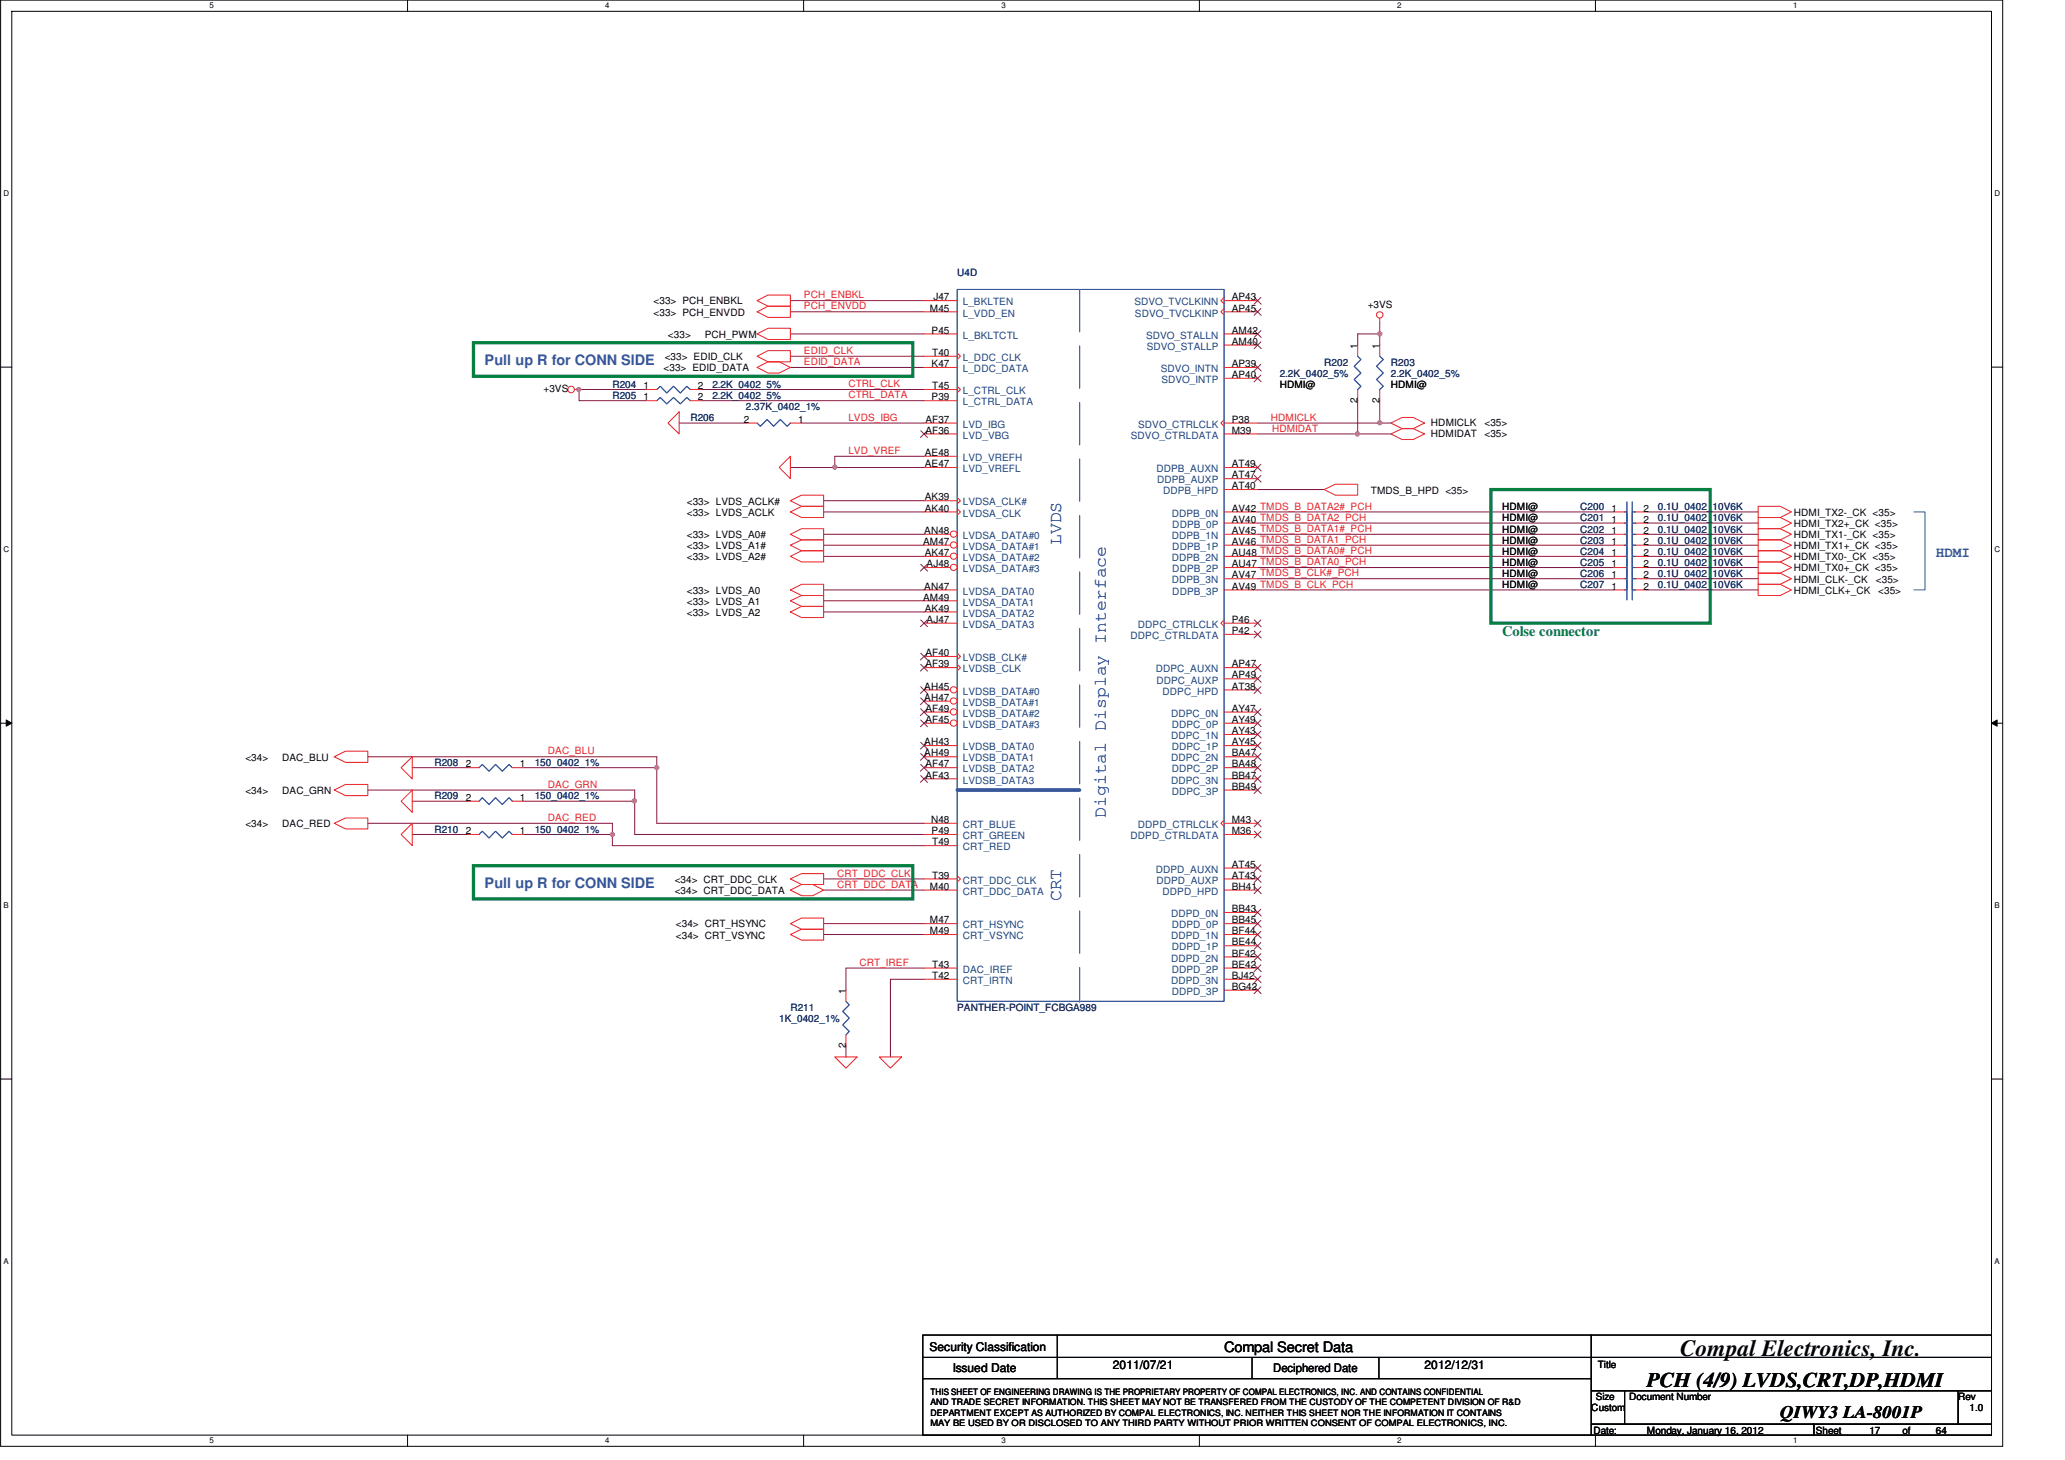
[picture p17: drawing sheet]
<svg xmlns="http://www.w3.org/2000/svg" width="297mm" height="210mm" viewBox="0 0 297 210" stroke-linecap="round" stroke-linejoin="round" font-family="sans-serif">
<defs><g id="words">
<text font-size="3.3" fill="#010202" x="241.7" y="195.1">Compal Electronics, Inc.</text>
<text font-size="3" fill="#010202" x="236.9" y="199.5">PCH (4/9) LVDS,CRT,DP,HDMI</text>
<g font-size="2.5" fill="#3553a4">
<text x="152.6" y="78.4" transform="rotate(-90 152.6 78.4)">LVDS</text>
<text x="159.1" y="117.6" transform="rotate(-90 159.1 117.6)">Digital Display Interface</text>
<text x="152.6" y="129.6" transform="rotate(-90 152.6 129.6)">CRT</text>
</g>
<text font-size="2.5" fill="#010202" x="256.1" y="203.9">QIWY3 LA-8001P</text>
<g font-size="2.1" fill="#3553a4">
<text x="69.7" y="52.5">Pull up R for CONN SIDE</text>
<text x="278.5" y="80.1">HDMI</text>
<text x="69.7" y="127.7">Pull up R for CONN SIDE</text>
</g>
<text font-size="2.1" fill="#058040" x="216.1" y="91.5">Colse connector</text>
<text font-size="2.1" fill="#010202" x="176.1" y="194.4">Compal Secret Data</text>
<g font-size="1.7" fill="#010202">
<text x="133.7" y="194.3">Security Classification</text>
<text x="137.1" y="197.3">Issued Date</text>
<text x="160.1" y="196.8">2011/07/21</text>
<text x="183.1" y="197.4">Deciphered Date</text>
<text x="204.9" y="196.8">2012/12/31</text>
</g>
<g font-size="1.4" fill="#282972">
<text x="137.7" y="39.8">U4D</text>
<text x="190.5" y="52.6">R202</text>
<text x="200.1" y="52.6">R203</text>
<text x="88.1" y="55.8">R204</text>
<text x="88.1" y="57.4">R205</text>
<text x="102.5" y="55.8">2.2K_0402_5%</text>
<text x="102.5" y="57.4">2.2K_0402_5%</text>
<text x="107.3" y="59">2.37K_0402_1%</text>
<text x="184.1" y="54.2">2.2K_0402_5%</text>
<text x="200.1" y="54.2">2.2K_0402_5%</text>
<text x="99.3" y="60.6">R206</text>
<text x="227.3" y="76.6">C202</text>
<text x="227.3" y="73.4">C200</text>
<text x="227.3" y="75">C201</text>
<text x="238.5" y="76.6">0.1U_0402_10V6K</text>
<text x="238.5" y="73.4">0.1U_0402_10V6K</text>
<text x="238.5" y="75">0.1U_0402_10V6K</text>
<text x="227.3" y="79.8">C204</text>
<text x="227.3" y="81.4">C205</text>
<text x="227.3" y="78.2">C203</text>
<text x="227.3" y="83">C206</text>
<text x="238.5" y="79.8">0.1U_0402_10V6K</text>
<text x="238.5" y="81.4">0.1U_0402_10V6K</text>
<text x="238.5" y="78.2">0.1U_0402_10V6K</text>
<text x="238.5" y="83">0.1U_0402_10V6K</text>
<text x="227.3" y="84.6">C207</text>
<text x="238.5" y="84.6">0.1U_0402_10V6K</text>
<text x="62.5" y="110.2">R208</text>
<text x="76.9" y="110.2">150_0402_1%</text>
<text x="62.5" y="119.8">R210</text>
<text x="62.5" y="115">R209</text>
<text x="76.9" y="119.8">150_0402_1%</text>
<text x="76.9" y="115">150_0402_1%</text>
<text x="112.1" y="147">1K_0402_1%</text>
<text x="113.7" y="145.4">R211</text>
<text x="137.7" y="145.4">PANTHER-POINT_FCBGA989</text>
</g>
<g font-size="1.4" fill="#010202">
<text x="94" y="43.8">&lt;33&gt; PCH_ENBKL</text>
<text x="94" y="45.4">&lt;33&gt; PCH_ENVDD</text>
<text x="133.8" y="44.8">M45</text>
<text x="134" y="48">P45</text>
<text x="134.3" y="43.2">J47</text>
<text x="177.2" y="43.2">AP43</text>
<text x="177.2" y="48">AM42</text>
<text x="177.2" y="44.8">AP45</text>
<text x="196.7" y="44.3">+3VS</text>
<text x="95.4" y="53.4">&lt;33&gt; EDID_DATA</text>
<text x="95.6" y="51.8">&lt;33&gt; EDID_CLK</text>
<text x="96.1" y="48.6">&lt;33&gt;</text>
<text x="101.4" y="48.6">PCH_PWM</text>
<text x="134" y="52.8">K47</text>
<text x="134.1" y="51.2">T40</text>
<text x="177.2" y="52.8">AP39</text>
<text x="177.2" y="49.6">AM40</text>
<text x="195.3" y="50.1" transform="rotate(-90 195.3 50.1)">1</text>
<text x="198.4" y="50.1" transform="rotate(-90 198.4 50.1)">1</text>
<text x="78.2" y="56.4">+3VS</text>
<text x="92.6" y="56">1</text>
<text x="92.6" y="57.6">1</text>
<text x="100.4" y="56">2</text>
<text x="100.4" y="57.6">2</text>
<text x="134" y="57.6">P39</text>
<text x="134.1" y="56">T45</text>
<text x="177.2" y="54.4">AP40</text>
<text x="184.1" y="55.8">HDMI@</text>
<text x="195.3" y="57.9" transform="rotate(-90 195.3 57.9)">2</text>
<text x="198.4" y="57.9" transform="rotate(-90 198.4 57.9)">2</text>
<text x="200.1" y="55.8">HDMI@</text>
<text x="107" y="60.8">2</text>
<text x="114.8" y="60.8">1</text>
<text x="133" y="65.6">AE48</text>
<text x="133.1" y="60.8">AF37</text>
<text x="133.1" y="62.4">AF36</text>
<text x="177.2" y="60.8">P38</text>
<text x="177.2" y="62.4">M39</text>
<text x="205.8" y="62.8">HDMIDAT</text>
<text x="205.8" y="61.2">HDMICLK</text>
<text x="213.5" y="62.8">&lt;35&gt;</text>
<text x="213.5" y="61.2">&lt;35&gt;</text>
<text x="133" y="72">AK39</text>
<text x="133" y="67.2">AE47</text>
<text x="177.2" y="67.2">AT49</text>
<text x="177.2" y="68.8">AT47</text>
<text x="177.2" y="70.4">AT40</text>
<text x="197.2" y="71">TMDS_B_HPD &lt;35&gt;</text>
<text x="98.8" y="72.6">&lt;33&gt; LVDS_ACLK#</text>
<text x="98.8" y="74.2">&lt;33&gt; LVDS_ACLK</text>
<text x="98.8" y="77.4">&lt;33&gt; LVDS_A0#</text>
<text x="133" y="76.8">AN48</text>
<text x="133" y="73.6">AK40</text>
<text x="177.2" y="73.6">AV42 TMDS_B_DATA2#_PCH</text>
<text x="177.2" y="76.8">AV45 TMDS_B_DATA1#_PCH</text>
<text x="177.2" y="75.2">AV40 TMDS_B_DATA2_PCH</text>
<text x="216.1" y="76.6">HDMI@</text>
<text x="216.1" y="73.4">HDMI@</text>
<text x="216.1" y="75">HDMI@</text>
<text x="231.8" y="76.8">1</text>
<text x="231.8" y="73.6">1</text>
<text x="231.8" y="75.2">1</text>
<text x="236.4" y="76.8">2</text>
<text x="236.4" y="73.6">2</text>
<text x="236.4" y="75.2">2</text>
<text x="258" y="74.2">HDMI_TX2-_CK &lt;35&gt;</text>
<text x="258" y="75.8">HDMI_TX2+_CK &lt;35&gt;</text>
<text x="258" y="77.4">HDMI_TX1-_CK &lt;35&gt;</text>
<text x="98.8" y="79">&lt;33&gt; LVDS_A1#</text>
<text x="98.8" y="80.6">&lt;33&gt; LVDS_A2#</text>
<text x="132.8" y="78.4">AM47</text>
<text x="133" y="80">AK47</text>
<text x="133.3" y="81.6">AJ48</text>
<text x="177.2" y="80">AU48 TMDS_B_DATA0#_PCH</text>
<text x="177.2" y="83.2">AV47 TMDS_B_CLK#_PCH</text>
<text x="177.2" y="78.4">AV46 TMDS_B_DATA1_PCH</text>
<text x="177.2" y="81.6">AU47 TMDS_B_DATA0_PCH</text>
<text x="216.1" y="79.8">HDMI@</text>
<text x="216.1" y="81.4">HDMI@</text>
<text x="216.1" y="78.2">HDMI@</text>
<text x="216.1" y="83">HDMI@</text>
<text x="231.8" y="80">1</text>
<text x="231.8" y="81.6">1</text>
<text x="231.8" y="78.4">1</text>
<text x="231.8" y="83.2">1</text>
<text x="236.4" y="80">2</text>
<text x="236.4" y="81.6">2</text>
<text x="236.4" y="78.4">2</text>
<text x="236.4" y="83.2">2</text>
<text x="258" y="79">HDMI_TX1+_CK &lt;35&gt;</text>
<text x="258" y="80.6">HDMI_TX0-_CK &lt;35&gt;</text>
<text x="258" y="82.2">HDMI_TX0+_CK &lt;35&gt;</text>
<text x="258" y="83.8">HDMI_CLK-_CK</text>
<text x="269.8" y="83.8">&lt;35&gt;</text>
<text x="98.8" y="85.4">&lt;33&gt; LVDS_A0</text>
<text x="98.8" y="87">&lt;33&gt; LVDS_A1</text>
<text x="98.8" y="88.6">&lt;33&gt; LVDS_A2</text>
<text x="132.8" y="86.4">AM49</text>
<text x="133" y="84.8">AN47</text>
<text x="133" y="88">AK49</text>
<text x="133.3" y="89.6">AJ47</text>
<text x="177.2" y="89.6">P46</text>
<text x="177.2" y="84.8">AV49 TMDS_B_CLK_PCH</text>
<text x="216.1" y="84.6">HDMI@</text>
<text x="231.8" y="84.8">1</text>
<text x="236.4" y="84.8">2</text>
<text x="258" y="85.4">HDMI_CLK+_CK</text>
<text x="270.2" y="85.4">&lt;35&gt;</text>
<text x="133.1" y="94.4">AF40</text>
<text x="133.1" y="96">AF39</text>
<text x="177.2" y="91.2">P42</text>
<text x="177.2" y="96">AP47</text>
<text x="133" y="99.2">AH45</text>
<text x="133" y="100.8">AH47</text>
<text x="177.2" y="97.6">AP49</text>
<text x="177.2" y="99.2">AT38</text>
<text x="133" y="107.2">AH43</text>
<text x="133.1" y="102.4">AF49</text>
<text x="133.1" y="104">AF45</text>
<text x="177.2" y="107.2">AY45</text>
<text x="177.2" y="104">AY49</text>
<text x="177.2" y="102.4">AY47</text>
<text x="177.2" y="105.6">AY43</text>
<text x="35.3" y="109.4">&lt;34&gt;</text>
<text x="40.6" y="109.4">DAC_BLU</text>
<text x="67" y="110.4">2</text>
<text x="74.8" y="110.4">1</text>
<text x="133" y="108.8">AH49</text>
<text x="133.1" y="110.4">AF47</text>
<text x="133.1" y="112">AF43</text>
<text x="177.2" y="110.4">BA48</text>
<text x="177.2" y="113.6">BB49</text>
<text x="177.2" y="108.8">BA47</text>
<text x="177.2" y="112">BB47</text>
<text x="35.3" y="114.2">&lt;34&gt;</text>
<text x="35.3" y="119">&lt;34&gt;</text>
<text x="40.6" y="114.2">DAC_GRN</text>
<text x="40.6" y="119">DAC_RED</text>
<text x="67" y="120">2</text>
<text x="67" y="115.2">2</text>
<text x="74.8" y="120">1</text>
<text x="74.8" y="115.2">1</text>
<text x="133.9" y="118.4">N48</text>
<text x="134" y="120">P49</text>
<text x="177.2" y="120">M36</text>
<text x="177.2" y="118.4">M43</text>
<text x="134.1" y="121.6">T49</text>
<text x="177.2" y="124.8">AT45</text>
<text x="97.1" y="127">&lt;34&gt; CRT_DDC_CLK</text>
<text x="97.1" y="128.6">&lt;34&gt; CRT_DDC_DATA</text>
<text x="133.8" y="128">M40</text>
<text x="134.1" y="126.4">T39</text>
<text x="177.2" y="126.4">AT43</text>
<text x="177.2" y="128">BH41</text>
<text x="177.2" y="131.2">BB43</text>
<text x="97.2" y="133.4">&lt;34&gt; CRT_HSYNC</text>
<text x="97.2" y="135">&lt;34&gt; CRT_VSYNC</text>
<text x="133.8" y="132.8">M47</text>
<text x="133.8" y="134.4">M49</text>
<text x="177.2" y="132.8">BB45</text>
<text x="177.2" y="136">BE44</text>
<text x="177.2" y="137.6">BF42</text>
<text x="177.2" y="134.4">BF44</text>
<text x="121.6" y="142.9" transform="rotate(-90 121.6 142.9)">1</text>
<text x="134.1" y="140.8">T42</text>
<text x="134.1" y="139.2">T43</text>
<text x="177.2" y="139.2">BE42</text>
<text x="177.2" y="142.4">BG42</text>
<text x="177.2" y="140.8">BJ42</text>
<text x="121.6" y="150.7" transform="rotate(-90 121.6 150.7)">2</text>
<text x="229.8" y="196.8">Title</text>
<text x="228.9" y="203">Custom</text>
<text x="229.5" y="201.4">Size</text>
<text x="234.3" y="201.4">Document Number</text>
<text x="281.7" y="201.4">Rev</text>
<text x="283.3" y="203">1.0</text>
<text x="229.2" y="206.2">Date:</text>
<text x="236.9" y="206.2">Monday, January 16, 2012</text>
<text x="261.2" y="206.2">Sheet</text>
<text x="268.9" y="206.2">17</text>
<text x="273.7" y="206.2">of</text>
<text x="278.5" y="206.2">64</text>
</g>
<g font-size="1.4" fill="#ed2024">
<text x="115.6" y="42.9">PCH_ENBKL</text>
<text x="115.6" y="44.5">PCH_ENVDD</text>
<text x="115.6" y="52.5">EDID_DATA</text>
<text x="115.6" y="50.9">EDID_CLK</text>
<text x="122" y="55.7">CTRL_CLK</text>
<text x="122" y="57.3">CTRL_DATA</text>
<text x="122" y="60.5">LVDS_IBG</text>
<text x="122" y="65.3">LVD_VREF</text>
<text x="182.8" y="60.5">HDMICLK</text>
<text x="183" y="62.1">HDMIDAT</text>
<text x="78.8" y="108.5">DAC_BLU</text>
<text x="78.8" y="113.3">DAC_GRN</text>
<text x="78.8" y="118.1">DAC_RED</text>
<text x="120.4" y="127.7">CRT_DDC_DATA</text>
<text x="120.4" y="126.1">CRT_DDC_CLK</text>
<text x="123.6" y="138.9">CRT_IREF</text>
</g>
<g font-size="1.4" fill="#1b437d">
<text x="138.5" y="43.9">L_BKLTEN</text>
<text x="138.5" y="45.5">L_VDD_EN</text>
<text x="163.2" y="43.9">SDVO_TVCLKINN</text>
<text x="163.3" y="45.5">SDVO_TVCLKINP</text>
<text x="138.5" y="48.7">L_BKLTCTL</text>
<text x="138.5" y="51.9">L_DDC_CLK</text>
<text x="138.5" y="53.5">L_DDC_DATA</text>
<text x="164.9" y="48.7">SDVO_STALLN</text>
<text x="164.9" y="50.3">SDVO_STALLP</text>
<text x="167" y="53.5">SDVO_INTN</text>
<text x="138.5" y="56.7">L_CTRL_CLK</text>
<text x="138.5" y="58.3">L_CTRL_DATA</text>
<text x="167.1" y="55.1">SDVO_INTP</text>
<text x="138.5" y="61.5">LVD_IBG</text>
<text x="138.5" y="63.1">LVD_VBG</text>
<text x="162.7" y="63.1">SDVO_CTRLDATA</text>
<text x="163.7" y="61.5">SDVO_CTRLCLK</text>
<text x="138.5" y="66.3">LVD_VREFH</text>
<text x="138.5" y="67.9">LVD_VREFL</text>
<text x="166.3" y="67.9">DDPB_AUXN</text>
<text x="166.4" y="69.5">DDPB_AUXP</text>
<text x="167.3" y="71.1">DDPB_HPD</text>
<text x="138.5" y="72.7">LVDSA_CLK#</text>
<text x="138.5" y="74.3">LVDSA_CLK</text>
<text x="138.5" y="77.5">LVDSA_DATA#0</text>
<text x="168.5" y="74.3">DDPB_0N</text>
<text x="168.5" y="77.5">DDPB_1N</text>
<text x="168.6" y="75.9">DDPB_0P</text>
<text x="138.5" y="79.1">LVDSA_DATA#1</text>
<text x="138.5" y="80.7">LVDSA_DATA#2</text>
<text x="138.5" y="82.3">LVDSA_DATA#3</text>
<text x="168.5" y="80.7">DDPB_2N</text>
<text x="168.5" y="83.9">DDPB_3N</text>
<text x="168.6" y="79.1">DDPB_1P</text>
<text x="168.6" y="82.3">DDPB_2P</text>
<text x="138.5" y="85.5">LVDSA_DATA0</text>
<text x="138.5" y="87.1">LVDSA_DATA1</text>
<text x="138.5" y="88.7">LVDSA_DATA2</text>
<text x="168.6" y="85.5">DDPB_3P</text>
<text x="138.5" y="90.3">LVDSA_DATA3</text>
<text x="138.5" y="95.1">LVDSB_CLK#</text>
<text x="162.6" y="91.9">DDPC_CTRLDATA</text>
<text x="163.7" y="90.3">DDPC_CTRLCLK</text>
<text x="138.5" y="96.7">LVDSB_CLK</text>
<text x="138.5" y="99.9">LVDSB_DATA#0</text>
<text x="138.5" y="101.5">LVDSB_DATA#1</text>
<text x="166.3" y="96.7">DDPC_AUXN</text>
<text x="166.3" y="98.3">DDPC_AUXP</text>
<text x="167.2" y="99.9">DDPC_HPD</text>
<text x="138.5" y="103.1">LVDSB_DATA#2</text>
<text x="138.5" y="104.7">LVDSB_DATA#3</text>
<text x="138.5" y="107.9">LVDSB_DATA0</text>
<text x="168.5" y="103.1">DDPC_0N</text>
<text x="168.5" y="106.3">DDPC_1N</text>
<text x="168.5" y="107.9">DDPC_1P</text>
<text x="168.5" y="104.7">DDPC_0P</text>
<text x="138.5" y="109.5">LVDSB_DATA1</text>
<text x="138.5" y="111.1">LVDSB_DATA2</text>
<text x="138.5" y="112.7">LVDSB_DATA3</text>
<text x="168.5" y="109.5">DDPC_2N</text>
<text x="168.5" y="112.7">DDPC_3N</text>
<text x="168.5" y="111.1">DDPC_2P</text>
<text x="138.5" y="119.1">CRT_BLUE</text>
<text x="163.7" y="119.1">DDPD_CTRLCLK</text>
<text x="168.5" y="114.3">DDPC_3P</text>
<text x="138.5" y="120.7">CRT_GREEN</text>
<text x="138.5" y="122.3">CRT_RED</text>
<text x="162.6" y="120.7">DDPD_CTRLDATA</text>
<text x="166.3" y="125.5">DDPD_AUXN</text>
<text x="138.5" y="127.1">CRT_DDC_CLK</text>
<text x="138.5" y="128.7">CRT_DDC_DATA</text>
<text x="166.3" y="127.1">DDPD_AUXP</text>
<text x="167.2" y="128.7">DDPD_HPD</text>
<text x="168.5" y="131.9">DDPD_0N</text>
<text x="138.5" y="133.5">CRT_HSYNC</text>
<text x="138.5" y="135.1">CRT_VSYNC</text>
<text x="168.5" y="135.1">DDPD_1N</text>
<text x="168.5" y="133.5">DDPD_0P</text>
<text x="168.5" y="136.7">DDPD_1P</text>
<text x="138.5" y="141.5">CRT_IRTN</text>
<text x="138.5" y="139.9">DAC_IREF</text>
<text x="168.5" y="138.3">DDPD_2N</text>
<text x="168.5" y="141.5">DDPD_3N</text>
<text x="168.5" y="139.9">DDPD_2P</text>
<text x="168.5" y="143.1">DDPD_3P</text>
</g>
<g font-size="1.3" fill="#010202">
<text x="133.8" y="203.6">DEPARTMENT EXCEPT AS AUTHORIZED BY COMPAL ELECTRONICS, INC. NEITHER THIS SHEET NOR THE INFORMATION IT CONTAINS</text>
<text x="133.8" y="200.6">THIS SHEET OF ENGINEERING DRAWING IS THE PROPRIETARY PROPERTY OF COMPAL ELECTRONICS, INC. AND CONTAINS CONFIDENTIAL</text>
<text x="133.8" y="202.1">AND TRADE SECRET INFORMATION. THIS SHEET MAY NOT BE TRANSFERED FROM THE CUSTODY OF THE COMPETENT DIVISION OF R&amp;D</text>
<text x="133.8" y="205.1">MAY BE USED BY OR DISCLOSED TO ANY THIRD PARTY WITHOUT PRIOR WRITTEN CONSENT OF COMPAL ELECTRONICS, INC.</text>
</g>
<g font-size="1.1" fill="#010202">
<text x="30.1" y="1.2">5</text>
<text x="87.1" y="1.2">4</text>
<text x="144" y="1.2">3</text>
<text x="201" y="1.2">2</text>
<text x="257.9" y="1.2">1</text>
<text x=".5" y="28.2">D</text>
<text x="286.9" y="28.2">D</text>
<text x=".5" y="79.3">C</text>
<text x="286.9" y="79.3">C</text>
<text x=".5" y="130.6">B</text>
<text x="286.9" y="130.6">B</text>
<text x=".5" y="181.7">A</text>
<text x="286.9" y="181.7">A</text>
<text x="30.1" y="207.5">5</text>
<text x="87.1" y="207.5">4</text>
<text x="144" y="207.5">3</text>
<text x="201" y="207.5">2</text>
<text x="257.9" y="207.5">1</text>
</g>
</g></defs>
<path d="M.1 0h288v208h-288zM1.7 1.6h284.8v204.8h-284.8z" fill="none" stroke="#010202" stroke-width=".14"/>
<g fill="#fff">
<path d="M30.1 .2h.6v1.2h-.6z"/>
<path d="M30.1 206.6h.6v1.2h-.6z"/>
</g>
<path d="M58.6 0v1.6M58.6 206.4v1.6" fill="none" stroke="#010202" stroke-width=".14"/>
<g fill="#fff">
<path d="M87.1 .2h.6v1.2h-.6z"/>
<path d="M87.1 206.6h.6v1.2h-.6z"/>
</g>
<path d="M115.6 0v1.6M115.6 206.4v1.6" fill="none" stroke="#010202" stroke-width=".14"/>
<g fill="#fff">
<path d="M144 .2h.6v1.2h-.6z"/>
<path d="M144 206.6h.6v1.2h-.6z"/>
</g>
<path d="M172.5 0v1.6M172.5 206.4v1.6" fill="none" stroke="#010202" stroke-width=".14"/>
<g fill="#fff">
<path d="M201 .2h.6v1.2h-.6z"/>
<path d="M201 206.6h.6v1.2h-.6z"/>
</g>
<path d="M229.5 0v1.6M229.5 206.4v1.6" fill="none" stroke="#010202" stroke-width=".14"/>
<g fill="#fff">
<path d="M257.9 .2h.6v1.2h-.6z"/>
<path d="M257.9 206.6h.6v1.2h-.6z"/>
<path d="M.5 27.2h.8v1.2h-.8z"/>
<path d="M286.9 27.2h.8v1.2h-.8z"/>
<path d="M.5 78.4h.8v1.2h-.8z"/>
<path d="M286.9 78.4h.8v1.2h-.8z"/>
</g>
<path d="M.1 52.8h1.6M286.5 52.8h1.6" fill="none" stroke="#010202" stroke-width=".14"/>
<g fill="#fff">
<path d="M.5 129.6h.7v1.2h-.7z"/>
<path d="M286.9 129.6h.7v1.2h-.7z"/>
</g>
<path d="M.1 104h1.6M286.5 104h1.6" fill="none" stroke="#010202" stroke-width=".14"/>
<path d="M.9 103.6l.8 .4-.8 .4z" fill="#010202"/>
<path d="M.9 103.6l.8 .4-.8 .4z" fill="none" stroke="#010202" stroke-width=".14"/>
<path d="M286.5 104l.8-.4v.8z" fill="#010202"/>
<path d="M286.5 104l.8-.4v.8z" fill="none" stroke="#010202" stroke-width=".14"/>
<g fill="#fff">
<path d="M.5 180.8h.7v1.1h-.7z"/>
<path d="M286.9 180.8h.7v1.1h-.7z"/>
</g>
<path d="M.1 155.2h1.6M286.5 155.2h1.6" fill="none" stroke="#010202" stroke-width=".14"/>
<path d="M100.9 56h32M100.9 57.6h32M115.3 60.8h17.6M120.1 67.2h12.8M132.9 139.2h-11.2v3.2M121.7 150.4v1.6M132.9 140.8h-4.8v11.2" fill="none" stroke="#7f1442" stroke-width=".14"/>
<circle cx="120.1" cy="67.2" r=".3" fill="#ba54a0"/>
<circle cx="120.1" cy="67.2" r=".3" fill="none" stroke="#ba54a0" stroke-width=".14"/>
<g fill="none" stroke="#7f1442" stroke-width=".14">
<path d="M92.9 56h-9.6v1.6M113.7 43.2h19.2M113.7 44.8h19.2M113.7 48h19.2M113.7 52.8h19.2M113.7 51.2h19.2M97.7 60.8h9.6M118.5 73.6h14.4M118.5 72h14.4M118.5 76.8h14.4M118.5 78.4h14.4M132.9 65.6h-12.8v1.6h-6.4"/>
<path d="M118.5 84.8h14.4M118.5 80h14.4M118.5 88h14.4M118.5 86.4h14.4M118.5 132.8h14.4M118.5 134.4h14.4"/>
</g>
<circle cx="83.3" cy="56" r=".3" fill="#ba54a0"/>
<circle cx="83.3" cy="56" r=".3" fill="none" stroke="#ba54a0" stroke-width=".14"/>
<path d="M83.3 57.6h9.6M91.3 115.2v4.8M94.5 110.4v8h38.4" fill="none" stroke="#7f1442" stroke-width=".14"/>
<circle cx="91.3" cy="115.2" r=".3" fill="#ba54a0"/>
<circle cx="91.3" cy="115.2" r=".3" fill="none" stroke="#ba54a0" stroke-width=".14"/>
<path d="M88.1 120v1.6h44.8M91.3 120h41.6" fill="none" stroke="#7f1442" stroke-width=".14"/>
<circle cx="88.1" cy="120" r=".3" fill="#ba54a0"/>
<circle cx="88.1" cy="120" r=".3" fill="none" stroke="#ba54a0" stroke-width=".14"/>
<path d="M52.9 118.4h35.2v1.6h-12.8M52.9 108.8h41.6M52.9 113.6h38.4v1.6h-16M59.3 110.4h8M59.3 115.2h8M75.3 110.4h19.2M59.3 120h8" fill="none" stroke="#7f1442" stroke-width=".14"/>
<circle cx="94.5" cy="110.4" r=".3" fill="#ba54a0"/>
<circle cx="94.5" cy="110.4" r=".3" fill="none" stroke="#ba54a0" stroke-width=".14"/>
<path d="M195.3 62.4h4.8M94.5 108.8v1.6M118.5 128h14.4M118.5 126.4h14.4" fill="none" stroke="#7f1442" stroke-width=".14"/>
<circle cx="195.3" cy="62.4" r=".3" fill="#ba54a0"/>
<circle cx="195.3" cy="62.4" r=".3" fill="none" stroke="#ba54a0" stroke-width=".14"/>
<path d="M195.3 57.6v4.8h-14.4M195.3 48v1.6M198.5 57.6v3.2h1.6" fill="none" stroke="#7f1442" stroke-width=".14"/>
<circle cx="198.5" cy="60.8" r=".3" fill="#ba54a0"/>
<circle cx="198.5" cy="60.8" r=".3" fill="none" stroke="#ba54a0" stroke-width=".14"/>
<path d="M195.3 48h3.2v1.6" fill="none" stroke="#7f1442" stroke-width=".14"/>
<circle cx="198.5" cy="48" r=".3" fill="#ba54a0"/>
<circle cx="198.5" cy="48" r=".3" fill="none" stroke="#ba54a0" stroke-width=".14"/>
<g fill="none" stroke="#7f1442" stroke-width=".14">
<path d="M198.5 46.4v1.6M180.9 60.8h17.6M180.9 70.4h9.6M180.9 75.2h51.2M180.9 76.8h51.2M180.9 73.6h51.2M180.9 78.4h51.2M236.9 73.6h16M236.9 75.2h16M236.9 76.8h16M236.9 78.4h16M180.9 83.2h51.2"/>
<path d="M180.9 80h51.2M180.9 81.6h51.2M180.9 84.8h51.2M236.9 80h16M236.9 81.6h16M236.9 83.2h16M236.9 84.8h16"/>
</g>
<g fill="none" stroke="#ed2024" stroke-width=".14">
<path d="M82.7 56h.6M97.7 59.2v3.2l-1.6-1.6zM108.9 43.2l1.6-.8h3.2v1.6h-3.2zM108.9 44.8l1.6-.8h3.2v1.6h-3.2zM108.9 48l1.6-.8h3.2v1.6h-3.2zM108.9 52.8l1.6-.8h1.6l1.6 .8-1.6 .8h-1.6zM108.9 51.2l1.6-.8h3.2v1.6h-3.2zM132.9 48h4.8M132.9 43.2h4.8M132.9 56h4.8M132.9 57.6h4.8M132.9 51.2h4.8"/>
<path d="M132.9 52.8h4.8M132.9 44.8h4.8M137.7 55.6l.5 .4-.5 .5M137.7 50.8l.5 .4-.5 .5M198.5 45.8v.6M198.5 49.6v1.6M198.5 56v1.6M113.7 72l1.6-.8h3.2v1.6h-3.2zM113.7 73.6l1.6-.8h3.2v1.6h-3.2zM113.7 76.8l1.6-.8h3.2v1.6h-3.2zM113.7 78.4l1.6-.8h3.2v1.6h-3.2zM113.7 65.6v3.2l-1.6-1.6z"/>
<path d="M132.9 73.6h4.8M132.9 72h4.8M137.7 71.6l.5 .4-.5 .5M137.7 73.2l.5 .4-.5 .5M190.5 70.4l1.6-.8h3.2v1.6h-3.2zM200.1 62.4l1.6-.8h1.6l1.6 .8-1.6 .8h-1.6zM200.1 60.8l1.6-.8h1.6l1.6 .8-1.6 .8h-1.6zM232.1 76.8h1.6M232.1 73.6h1.6M235.3 76.8h1.6M235.3 73.6h1.6M252.9 72.8h3.2l1.6 .8-1.6 .8h-3.2z"/>
<path d="M252.9 74.4h3.2l1.6 .8-1.6 .8h-3.2zM252.9 76h3.2l1.6 .8-1.6 .8h-3.2zM252.9 77.6h3.2l1.6 .8-1.6 .8h-3.2zM252.9 79.2h3.2l1.6 .8-1.6 .8h-3.2zM113.7 80l1.6-.8h3.2v1.6h-3.2zM113.7 84.8l1.6-.8h3.2v1.6h-3.2zM113.7 86.4l1.6-.8h3.2v1.6h-3.2zM113.7 88l1.6-.8h3.2v1.6h-3.2zM232.1 84.8h1.6M232.1 80h1.6M232.1 81.6h1.6M235.3 84.8h1.6"/>
<path d="M235.3 80h1.6M235.3 81.6h1.6M252.9 80.8h3.2l1.6 .8-1.6 .8h-3.2zM252.9 82.4h3.2l1.6 .8-1.6 .8h-3.2zM252.9 84h3.2l1.6 .8-1.6 .8h-3.2zM48.1 108.8l1.6-.8h3.2v1.6h-3.2zM48.1 113.6l1.6-.8h3.2v1.6h-3.2zM48.1 118.4l1.6-.8h3.2v1.6h-3.2zM57.7 110.4l1.6-1.6v3.2zM57.7 115.2l1.6-1.6v3.2zM59.3 118.4v3.2l-1.6-1.6zM67.3 115.2h1.6"/>
<path d="M73.7 115.2h1.6M67.3 120h1.6M73.7 120h1.6M113.7 126.4l1.6-.8h3.2v1.6h-3.2zM113.7 132.8l1.6-.8h3.2v1.6h-3.2zM113.7 134.4l1.6-.8h3.2v1.6h-3.2zM113.7 128l1.6-.8h1.6l1.6 .8-1.6 .8h-1.6zM120.1 152h3.2l-1.6 1.6zM121.7 142.4v1.6M121.7 148.8v1.6M126.5 152h3.2l-1.6 1.6z"/>
<circle cx="82.1" cy="56" r=".47"/>
<circle cx="198.5" cy="45.3" r=".46"/>
</g>
<g fill="none" stroke="#010202" stroke-width=".14">
<path d="M132.7 192h96.2v3.2h-96.2zM132.7 195.2h96.2v3.1h-96.2zM132.7 198.3h96.2v8.1h-96.2zM152.1 192v6.3M180.1 195.2v3.1M198.3 195.2v3.1M228.9 192h57.6v3.2h-57.6zM228.9 195.2h57.6v4.8h-57.6zM228.9 200h4.8v4.8h-4.8zM228.9 204.8h32v1.6h-32zM233.7 200h48v4.8h-48zM260.9 204.8h25.6v1.6h-25.6z"/>
<path d="M281.7 200h4.8v4.8h-4.8z"/>
</g>
<g fill="none" stroke="#3553a4" stroke-width=".14">
<path d="M137.7 41.6h38.4v102.4h-38.4zM198.5 51.2l.5 .5-1 1 1 .9-1 1 1 1-.5 .4M233.7 76.8h.3M233.7 73.6h.3M234 78.6v2.9M234 75.4v2.9M234 72.2v2.9M234.8 76.8h.5M234.8 73.6h.5M234.8 78.6v2.9M234.8 75.4v2.9M234.8 72.2v2.9"/>
<path d="M275.3 73.6h1.6v11.2h-1.6M233.7 84.8h.3M233.7 80h.3M233.7 81.6h.3M234 83.4v2.9M234 80.2v2.9M234.8 84.8h.5M234.8 80h.5M234.8 81.6h.5M234.8 83.4v2.9M234.8 80.2v2.9M68.9 115.2l.5-.5 .9 1 1-1 1 1 .9-1 .5 .5"/>
<path d="M68.9 120l.5-.4 .9 .9 1-.9 1 .9 .9-.9 .5 .4M121.7 144l.5 .5-1 1 1 .9-1 1 1 .9-.5 .5"/>
</g>
<path d="M68.1 49.3h63.2v4.8h-63.2zM214.5 70.4h31.5v19.2h-31.5zM68.1 124.5h63.2v4.8h-63.2z" fill="none" stroke="#058040" stroke-width=".47"/>
<path d="M155.3 41.6v102.4M155.3 144h.1" fill="none" stroke="#fff" stroke-width=".14" stroke-dasharray="6.1 2"/>
<path d="M155.3 41.6v102.4M155.3 144h.1" fill="none" stroke="#3553a4" stroke-width=".14" stroke-dasharray="6.1 2"/>
<path d="M137.7 113.6h17.6" fill="none" stroke="#3553a4" stroke-width=".47"/>
<circle cx="137.2" cy="76.8" r=".46" fill="#fff"/>
<g fill="none" stroke="#ed2024" stroke-width=".14">
<path d="M132.9 76.8h3.8"/>
<circle cx="137.2" cy="76.8" r=".46"/>
</g>
<circle cx="137.2" cy="78.4" r=".46" fill="#fff"/>
<g fill="none" stroke="#ed2024" stroke-width=".14">
<path d="M132.9 78.4h3.8"/>
<circle cx="137.2" cy="78.4" r=".46"/>
</g>
<circle cx="137.2" cy="80" r=".46" fill="#fff"/>
<g fill="none" stroke="#ed2024" stroke-width=".14">
<path d="M132.9 80h3.8"/>
<circle cx="137.2" cy="80" r=".46"/>
</g>
<circle cx="137.2" cy="81.6" r=".46" fill="#fff"/>
<g fill="none" stroke="#ed2024" stroke-width=".14">
<path d="M132.9 81.6h3.8M132.9 84.8h4.8M132.9 86.4h4.8M132.9 88h4.8M132.9 89.6h4.8M132.9 94.4h4.8M132.9 96h4.8M137.7 93.9l.5 .5-.5 .5M137.7 95.6l.5 .4-.5 .5"/>
<circle cx="137.2" cy="81.6" r=".46"/>
</g>
<path d="M132.4 81.2l1 .9M132.4 89.2l1 .9M132.4 93.9l1 1M132.4 95.6l1 .9M133.4 81.2l-1 .9M133.4 89.2l-1 .9M133.4 93.9l-1 1M133.4 95.6l-1 .9" fill="none" stroke="#7d421b" stroke-width=".14"/>
<circle cx="137.2" cy="99.2" r=".46" fill="#fff"/>
<g fill="none" stroke="#ed2024" stroke-width=".14">
<path d="M132.9 99.2h3.8"/>
<circle cx="137.2" cy="99.2" r=".46"/>
</g>
<path d="M132.4 98.8l1 .9M133.4 98.8l-1 .9" fill="none" stroke="#7d421b" stroke-width=".14"/>
<circle cx="137.2" cy="100.8" r=".46" fill="#fff"/>
<g fill="none" stroke="#ed2024" stroke-width=".14">
<path d="M132.9 100.8h3.8"/>
<circle cx="137.2" cy="100.8" r=".46"/>
</g>
<path d="M132.4 100.4l1 1M133.4 100.4l-1 1" fill="none" stroke="#7d421b" stroke-width=".14"/>
<circle cx="137.2" cy="102.4" r=".46" fill="#fff"/>
<g fill="none" stroke="#ed2024" stroke-width=".14">
<path d="M132.9 102.4h3.8"/>
<circle cx="137.2" cy="102.4" r=".46"/>
</g>
<path d="M132.4 101.9l1 1M133.4 101.9l-1 1" fill="none" stroke="#7d421b" stroke-width=".14"/>
<circle cx="137.2" cy="104" r=".46" fill="#fff"/>
<g fill="none" stroke="#ed2024" stroke-width=".14">
<path d="M92.9 56h1.6M92.9 57.6h1.6M99.3 56h1.6M99.3 57.6h1.6M176.1 44.4l-.5 .4 .5 .5M176.1 42.8l-.5 .4 .5 .5M176.1 44.8h4.8M176.1 43.2h4.8M176.1 49.6h4.8M176.1 48h4.8M176.1 54.4h4.8M176.1 52.8h4.8"/>
<path d="M195.3 49.6v1.6M195.3 56v1.6M107.3 60.8h1.6M113.7 60.8h1.6M132.9 65.6h4.8M132.9 67.2h4.8M132.9 60.8h4.8M132.9 62.4h4.8M176.1 60.4l-.5 .4 .5 .5M176.1 73.6h4.8M176.1 76.8h4.8M176.1 67.2h4.8"/>
<path d="M176.1 75.2h4.8M176.1 78.4h4.8M176.1 60.8h4.8M176.1 62.4h4.8M176.1 68.8h4.8M176.1 70.4h4.8M232.1 75.2h1.6M232.1 78.4h1.6M235.3 75.2h1.6M235.3 78.4h1.6M176.1 89.2l-.5 .4 .5 .5M176.1 80h4.8"/>
<path d="M176.1 83.2h4.8M176.1 81.6h4.8M176.1 84.8h4.8M176.1 89.6h4.8M176.1 91.2h4.8M176.1 96h4.8M176.1 97.6h4.8M176.1 99.2h4.8M232.1 83.2h1.6M235.3 83.2h1.6M67.3 110.4h1.6M73.7 110.4h1.6"/>
<path d="M132.9 104h3.8M132.9 107.2h4.8M132.9 108.8h4.8M132.9 112h4.8M132.9 110.4h4.8M132.9 118.4h4.8M176.1 117.9l-.5 .5 .5 .5M176.1 104h4.8M176.1 107.2h4.8M176.1 102.4h4.8M176.1 105.6h4.8M176.1 108.8h4.8"/>
<path d="M176.1 112h4.8M176.1 110.4h4.8M176.1 113.6h4.8M176.1 118.4h4.8M132.9 134.4h4.8M132.9 139.2h4.8M132.9 132.8h4.8M132.9 126.4h4.8M132.9 128h4.8M132.9 120h4.8M132.9 121.6h4.8M137.7 125.9l.5 .5-.5 .5"/>
<path d="M176.1 137.6h4.8M176.1 131.2h4.8M176.1 134.4h4.8M176.1 139.2h4.8M176.1 132.8h4.8M176.1 136h4.8M176.1 126.4h4.8M176.1 128h4.8M176.1 120h4.8M176.1 124.8h4.8M132.9 140.8h4.8M176.1 140.8h4.8"/>
<path d="M176.1 142.4h4.8"/>
<circle cx="137.2" cy="104" r=".46"/>
</g>
<g fill="none" stroke="#7d421b" stroke-width=".14">
<path d="M180.4 44.4l1 1M180.4 42.8l1 .9M180.4 49.2l1 .9M180.4 47.6l1 .9M180.4 53.9l1 1M180.4 52.4l1 1M181.4 44.4l-1 1M181.4 42.8l-1 .9M181.4 49.2l-1 .9M181.4 47.6l-1 .9M181.4 53.9l-1 1M181.4 52.4l-1 1"/>
<path d="M132.4 61.9l1 1M133.4 61.9l-1 1M180.4 66.8l1 .9M180.4 68.4l1 1M181.4 66.8l-1 .9M181.4 68.4l-1 1M180.4 89.2l1 .9M180.4 90.8l1 .9M180.4 95.6l1 .9M180.4 97.2l1 .9M180.4 98.8l1 .9M181.4 89.2l-1 .9"/>
<path d="M181.4 90.8l-1 .9M181.4 95.6l-1 .9M181.4 97.2l-1 .9M181.4 98.8l-1 .9M132.4 103.6l1 .9M132.4 106.8l1 .9M132.4 108.4l1 1M132.4 109.9l1 1M132.4 111.6l1 .9M133.4 103.6l-1 .9M133.4 106.8l-1 .9M133.4 108.4l-1 1"/>
<path d="M133.4 109.9l-1 1M133.4 111.6l-1 .9M180.4 101.9l1 1M180.4 105.2l1 .9M180.4 108.4l1 1M180.4 111.6l1 .9M180.4 106.8l1 .9M180.4 103.6l1 .9M180.4 109.9l1 1M180.4 113.2l1 .9M180.4 117.9l1 1M180.4 119.6l1 .9"/>
<path d="M181.4 101.9l-1 1M181.4 105.2l-1 .9M181.4 108.4l-1 1M181.4 111.6l-1 .9M181.4 106.8l-1 .9M181.4 103.6l-1 .9M181.4 109.9l-1 1M181.4 113.2l-1 .9M181.4 117.9l-1 1M181.4 119.6l-1 .9M180.4 137.2l1 .9M180.4 130.8l1 .9"/>
<path d="M180.4 133.9l1 1M180.4 138.8l1 .9M180.4 132.4l1 .9M180.4 135.5l1 1M180.4 124.4l1 .9M180.4 125.9l1 1M180.4 127.6l1 .9M181.4 137.2l-1 .9M181.4 130.8l-1 .9M181.4 133.9l-1 1M181.4 138.8l-1 .9M181.4 132.4l-1 .9"/>
<path d="M181.4 135.5l-1 1M181.4 124.4l-1 .9M181.4 125.9l-1 1M181.4 127.6l-1 .9M180.4 140.4l1 .9M180.4 141.9l1 1M181.4 140.4l-1 .9M181.4 141.9l-1 1"/>
</g>
<g fill="none" stroke="#3553a4" stroke-width=".14">
<path d="M94.5 56l.5-.4 .9 .9 1-.9 1 .9 .9-.9 .5 .4M94.5 57.6l.5-.4 .9 .9 1-.9 1 .9 .9-.9 .5 .4M195.3 51.2l.5 .5-1 1 1 .9-1 1 1 1-.5 .4M108.9 60.8l.5 .5 .9-1 1 1 1-1 .9 1 .5-.5M233.7 78.4h.3M233.7 75.2h.3M234 77v2.8M234 73.8v2.9M234.8 78.4h.5M234.8 75.2h.5M234.8 77v2.8M234.8 73.8v2.9"/>
<path d="M233.7 83.2h.3M234 81.8v2.9M234.8 83.2h.5M234.8 81.8v2.9M68.9 110.4l.5-.5 .9 1 1-1 1 1 .9-1 .5 .5"/>
</g>
<circle cx="120.1" cy="67.2" r=".3" fill="#ba54a0"/>
<circle cx="120.1" cy="67.2" r=".3" fill="none" stroke="#ba54a0" stroke-width=".14"/>
<circle cx="83.3" cy="56" r=".3" fill="#ba54a0"/>
<circle cx="83.3" cy="56" r=".3" fill="none" stroke="#ba54a0" stroke-width=".14"/>
<circle cx="91.3" cy="115.2" r=".3" fill="#ba54a0"/>
<circle cx="91.3" cy="115.2" r=".3" fill="none" stroke="#ba54a0" stroke-width=".14"/>
<circle cx="88.1" cy="120" r=".3" fill="#ba54a0"/>
<circle cx="88.1" cy="120" r=".3" fill="none" stroke="#ba54a0" stroke-width=".14"/>
<circle cx="94.5" cy="110.4" r=".3" fill="#ba54a0"/>
<circle cx="94.5" cy="110.4" r=".3" fill="none" stroke="#ba54a0" stroke-width=".14"/>
<circle cx="195.3" cy="62.4" r=".3" fill="#ba54a0"/>
<circle cx="195.3" cy="62.4" r=".3" fill="none" stroke="#ba54a0" stroke-width=".14"/>
<circle cx="198.5" cy="60.8" r=".3" fill="#ba54a0"/>
<circle cx="198.5" cy="60.8" r=".3" fill="none" stroke="#ba54a0" stroke-width=".14"/>
<circle cx="198.5" cy="48" r=".3" fill="#ba54a0"/>
<circle cx="198.5" cy="48" r=".3" fill="none" stroke="#ba54a0" stroke-width=".14"/>
<use href="#words"/>
</svg>
